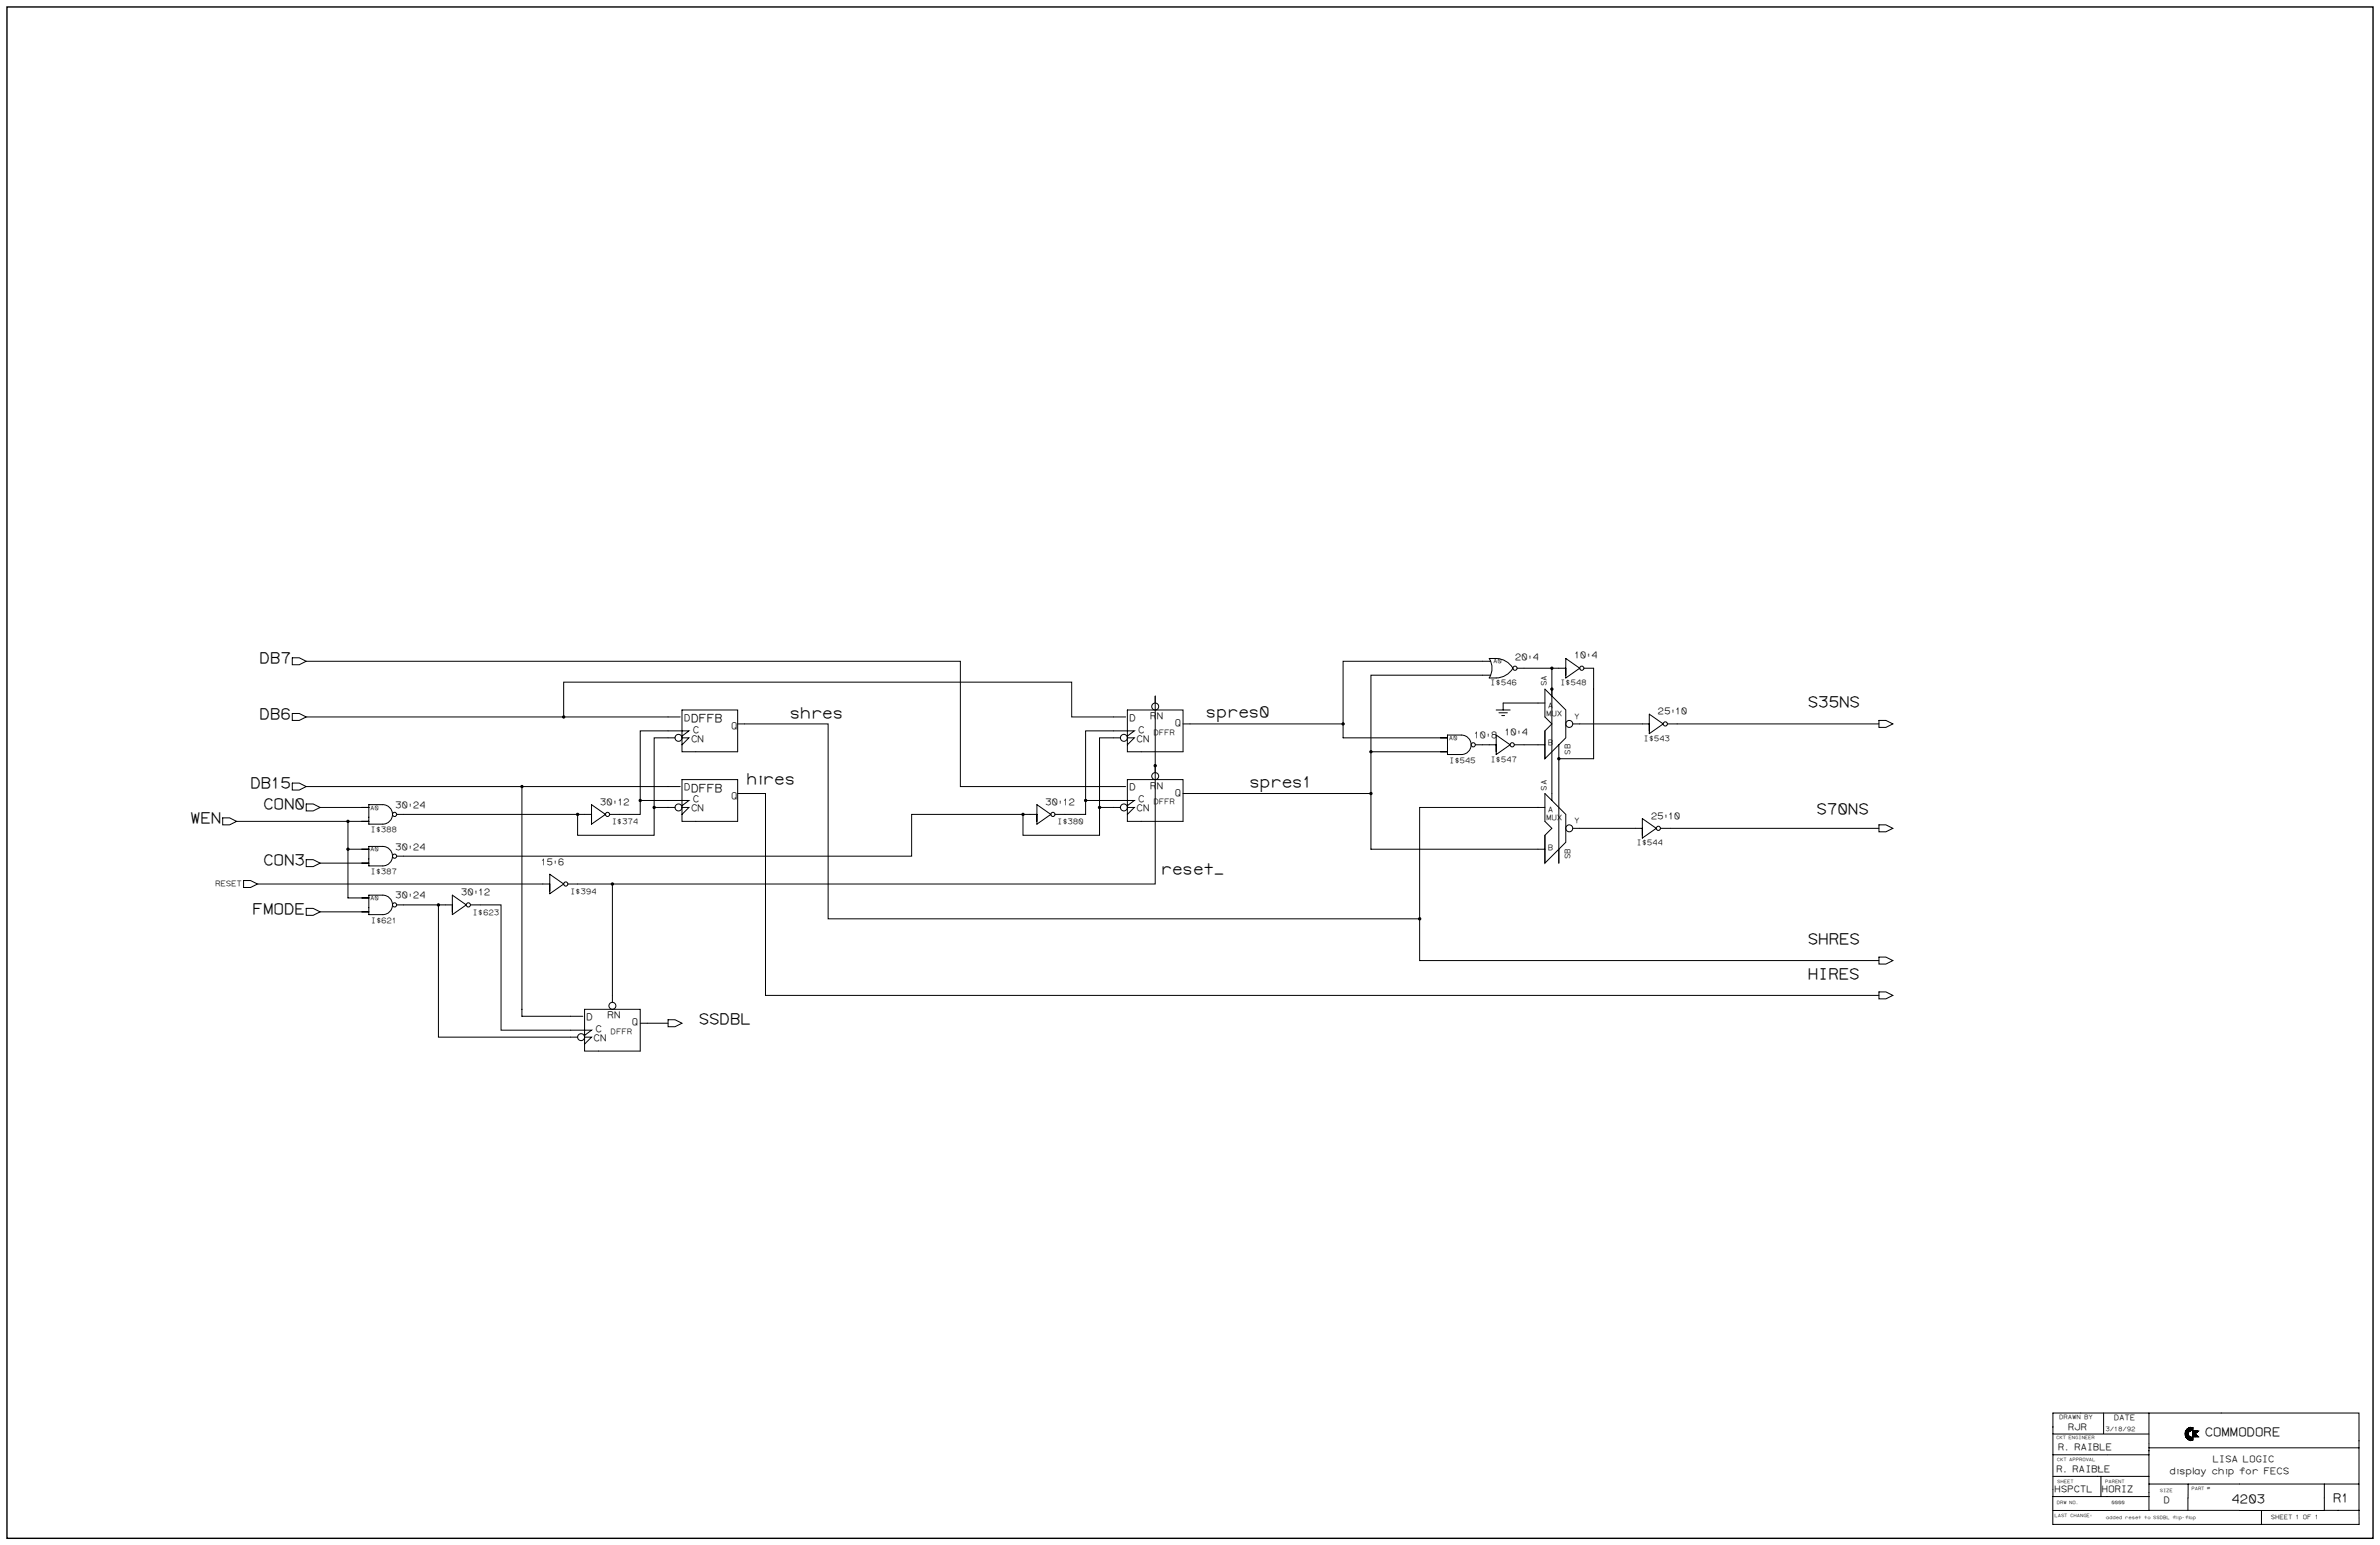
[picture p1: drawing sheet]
<svg xmlns="http://www.w3.org/2000/svg" width="1189mm" height="772mm" viewBox="0 0 1189 772" stroke-linecap="round" stroke-linejoin="round" font-family="sans-serif">
<defs><g id="words">
<g font-size="7.7">
<text x="129" y="331">DB7</text>
<text x="903" y="353">S35NS</text>
<text x="129" y="359">DB6</text>
<text x="394" y="358">shres</text>
<text x="602" y="358">spres0</text>
<text x="125" y="394">DB15</text>
<text x="373" y="392">hires</text>
<text x="624" y="393">spres1</text>
<text x="131" y="404">CON0</text>
<text x="907" y="406">S70NS</text>
<text x="95" y="411">WEN</text>
<text x="131" y="432">CON3</text>
<text x="579" y="436">reset_</text>
<text x="126" y="456">FMODE</text>
<text x="903" y="471">SHRES</text>
<text x="903" y="489">HIRES</text>
<text x="349" y="511">SSDBL</text>
</g>
<g font-size="6.2">
<text x="1101" y="717">COMMODORE</text>
<text x="1114" y="751">4203</text>
<text x="1165" y="750">R1</text>
</g>
<g font-size="5.8">
<text x="345" y="361">DFFB</text>
<text x="345" y="396">DFFB</text>
</g>
<g font-size="4.8">
<text x="341" y="360">D</text>
<text x="564" y="360">D</text>
<text x="574" y="359">RN</text>
<text x="346" y="366">C</text>
<text x="365" y="364">Q</text>
<text x="568" y="366">C</text>
<text x="586" y="363">Q</text>
<text x="345" y="370">CN</text>
<text x="567" y="370">CN</text>
<text x="341" y="395">D</text>
<text x="564" y="395">D</text>
<text x="574" y="394">RN</text>
<text x="346" y="401">C</text>
<text x="365" y="399">Q</text>
<text x="568" y="401">C</text>
<text x="586" y="397">Q</text>
<text x="345" y="405">CN</text>
<text x="567" y="405">CN</text>
<text x="293" y="509">D</text>
<text x="303" y="508">RN</text>
<text x="297" y="515">C</text>
<text x="315" y="512">Q</text>
<text x="296" y="520">CN</text>
</g>
<g font-size="4.6">
<text x="756" y="329">20:4</text>
<text x="786" y="329">10:4</text>
<text x="828" y="357">25:10</text>
<text x="736" y="369">10:8</text>
<text x="751" y="367">10:4</text>
<text x="300" y="402">30:12</text>
<text x="522" y="402">30:12</text>
<text x="197" y="403">30:24</text>
<text x="824" y="409">25:10</text>
<text x="197" y="424">30:24</text>
<text x="270" y="432">15:6</text>
<text x="197" y="449">30:24</text>
<text x="230" y="447">30:12</text>
<text x="1033" y="714">RJR</text>
<text x="1028" y="724">R. RAIBLE</text>
<text x="1105" y="730">LISA LOGIC</text>
<text x="1027" y="735">R. RAIBLE</text>
<text x="1083" y="736">display chip for FECS</text>
<text x="1026" y="745">HSPCTL</text>
<text x="1049" y="745">HORIZ</text>
<text x="1080" y="751">D</text>
</g>
<g font-size="3.9">
<text x="744" y="342">I$546</text>
<text x="772" y="343" transform="rotate(-90 772 343)">SA</text>
<text x="779" y="342">I$548</text>
<text x="773" y="353">A</text>
<text x="772" y="357">MUX</text>
<text x="786" y="359">Y</text>
<text x="576" y="367">DFFR</text>
<text x="821" y="370">I$543</text>
<text x="773" y="372">B</text>
<text x="784" y="377" transform="rotate(-90 784 377)">SB</text>
<text x="724" y="381">I$545</text>
<text x="744" y="380">I$547</text>
<text x="772" y="395" transform="rotate(-90 772 395)">SA</text>
<text x="576" y="402">DFFR</text>
<text x="773" y="405">A</text>
<text x="306" y="412">I$374</text>
<text x="528" y="412">I$380</text>
<text x="772" y="410">MUX</text>
<text x="786" y="411">Y</text>
<text x="185" y="416">I$388</text>
<text x="773" y="424">B</text>
<text x="817" y="422">I$544</text>
<text x="784" y="429" transform="rotate(-90 784 429)">SB</text>
<text x="185" y="436">I$387</text>
<text x="107" y="442">RESET</text>
<text x="285" y="446">I$394</text>
<text x="185" y="461">I$621</text>
<text x="236" y="457">I$623</text>
<text x="305" y="516">DFFR</text>
<text x="1056" y="709">DATE</text>
</g>
<g font-size="3.1">
<text x="746" y="331">A0</text>
<text x="724" y="370">A0</text>
<text x="185" y="404">A0</text>
<text x="185" y="425">A0</text>
<text x="185" y="450">A0</text>
<text x="1028" y="708">DRAWN BY</text>
<text x="1051" y="715">3/18/92</text>
<text x="1134" y="759">SHEET 1 OF 1</text>
</g>
<g font-size="2.3">
<text x="1027" y="719">CKT ENGINEER</text>
<text x="1027" y="730">CKT APPROVAL</text>
<text x="1027" y="741">SHEET</text>
<text x="1051" y="741">PARENT</text>
<text x="1079" y="745">SIZE</text>
<text x="1094" y="744">PART #</text>
<text x="1027" y="751">DRW NO.</text>
<text x="1054" y="751">0000</text>
<text x="1026" y="757">LAST CHANGE:</text>
<text x="1052" y="759">added reset to SSDBL flip-flop</text>
</g>
<text font-size="1.7" x="1048" y="734">N</text>
</g></defs>
<path d="M3 3h1182v765h-1182z" fill="#fff" stroke="#fff" stroke-width=".5"/>
<path d="M3 3h1182v765h-1182z" fill="none" stroke="#000" stroke-width=".7"/>
<g fill="none" stroke="#000" stroke-width=".5">
<path d="M146 328h3l4 2-4 2h-3zM153 330h327v63h82M744 329h3a10 10 0 0 1 9 5 10 10 0 0 1-9 5h-3a9 9 0 0 0 0-10zM744 337h-59v38M744 330h-73v32M758 334h24M775 334v66M782 329l7 5-7 5zM791 334h5v45h-18M146 356h3l4 2-4 2h-3zM153 358h128v-17h254v17h27M281 358h59"/>
<path d="M341 355h27v20h-27zM563 355h28v20h-28zM577 351v-3v93h-293M747 355h7M749 356h4M750 357h1M771 344l11 11v13l-11 11v-14l4-3-4-4zM771 351h-20v4M824 357l7 5-7 4zM938 360h4l3 2-3 1h-4zM337 368h-10v49h-39v-10M341 368l3-3h-24v35"/>
<path d="M341 368h3l-3 4M368 362h46v97h295M560 368h-11v49h-38v-10M563 368l3-3h-24v35M563 368h3l-3 4M591 362h80M671 362v6h52M723 375h-38v21M723 367h7a5 5 0 0 1 5 5 5 5 0 0 1-5 5h-7zM737 372h10M747 367l7 5-7 5zM756 372h15"/>
<path d="M771 365v14M778 372v59M785 362h39M833 362h105M146 391h3l4 2-4 2h-3zM153 393h187M261 393v114h30M320 400v7h-16M320 400h24l-3 2M341 389h27v21h-27zM368 396h14v101h556M563 389h28v21h-28z"/>
<path d="M577 382v4M591 396h94M685 396v28h86M771 396l11 11v14l-11 10v-14l4-3-4-4zM111 408h4l3 2-3 2h-4zM118 410h56v14M153 401h3l4 2-4 2h-3zM160 403h24M174 410h10M184 402h7a5 5 0 0 1 5 5 5 5 0 0 1-5 5h-7zM198 407h97M295 402l7 5-7 5z"/>
<path d="M327 403h10M341 403h3l-3 4M518 407h-63v21h-257M518 402l7 5-7 5zM549 403h11M563 402l3-2h-24v7h-15M563 403h3l-3 4M771 403h-62v77h229M771 417v14M785 414h35M820 409l7 5-7 5zM829 414h109"/>
<path d="M938 412h4l3 2-3 1h-4zM122 440h3l4 1-4 2h-3zM153 429h3l4 2-4 2h-3zM160 431h24M174 424h10M174 424v24h10M184 423h7a5 5 0 0 1 5 5 5 5 0 0 1-5 4h-7zM275 437l6 4-6 5zM129 441h146M153 454h3l4 1-4 2h-3zM160 455h24M184 447h7a5 5 0 0 1 5 5 5 5 0 0 1-5 5h-7z"/>
<path d="M198 452h21M226 452h-7v66h69M226 447l7 5-7 5zM235 452h15v62h45l-3 3M306 441v60M938 478h4l3 2-3 1h-4zM938 495h4l3 2-3 2h-4zM292 518h3l-3 3M292 504h28v21h-28zM320 511h14M334 509h3l4 2-4 2h-3zM1025 706h153v55h-153z"/>
<path d="M1025 716h48M1050 706v10M1073 706v48M1091 716h2v3v-2v2v-2l2 1v1h-1h-1v-1l1 1M1091 715l1 2v-2v3v-4v4M1091 717l1-2v3v-3v3v-4v4M1092 718v-4v4M1092 716v-2v4M1092 714v4M1092 714h1l-1 4 1-4-1 5 1-3v3v-2v2v-2v2v-2v2v-2v2l1-1v1v-1v1v-1v1v-1v1v-1l1 1v-1v1v-1v1v-1v1v-1l-1 1v-1v1v-1v1v-1M1093 713l-1 6v-5v5v-1v-4v4M1093 717v2v-2v2v-1l1 1v-1v1v-1v1v-1v1v-1v1l1-1v1"/>
<path d="M1093 713l-2 2 1 1v-1v2l1 2-1-2M1093 713v2M1093 715v-2v3M1093 715v-2v2M1094 715l-1-2v2M1094 714h.1M1094 718h1M1095 713v1v-1v1v-1v1v-1v1h-1v-1v1l1-1v1l-1-1v1v-1v1v-1v1v-1v1v-1l-1 2M1095 713v1M1095 713v1v-1l-1 1v-1v1v-1v1v-1v2l-1-2v2v-2v2l2-1M1095 715h3l-2 1h-1zM1095 716h1l2 1h-3z"/>
<path d="M1095 713a3 3 0 0 0-4 3 3 3 0 0 0 4 3M1095 714a1.7 1.7 0 0 0-2 2 1.7 1.7 0 0 0 2 2v1M1095 713h-2v2v-2v3v-2v5M1095 715h2M1095 717h3M1095 715v1M1096 715v1M1096 716v1v-1v1v-1l-1 1v-1v1M1096 715v1l2-1h-2M1096 716v1v-1v1h1M1096 716l-1 1h2h-2h2h-2h3h-1M1096 715v1h-1h2v-1"/>
<path d="M1097 715h-2M1097 715h.1M1098 715h.1M1025 726h48M1025 737h48M1049 737v10M1073 723h105M1025 747h48M1073 741h105M1093 741v13M1129 754v7M1161 741v13"/>
<path d="M1178 754h-153"/>
<circle cx="757" cy="334" r="1"/>
<circle cx="790" cy="334" r="1"/>
<circle cx="577" cy="353" r="1.7"/>
<circle cx="339" cy="368" r="1.7"/>
<circle cx="561" cy="368" r="1.7"/>
<circle cx="736" cy="372" r="1"/>
<circle cx="755" cy="372" r="1"/>
<circle cx="784" cy="362" r="1.7"/>
<circle cx="832" cy="362" r="1"/>
<circle cx="577" cy="388" r="1.7"/>
<circle cx="197" cy="407" r="1"/>
<circle cx="303" cy="407" r="1"/>
<circle cx="339" cy="403" r="1.7"/>
<circle cx="526" cy="407" r="1"/>
<circle cx="561" cy="403" r="1.7"/>
<circle cx="784" cy="414" r="1.7"/>
<circle cx="828" cy="414" r="1"/>
<circle cx="197" cy="428" r="1"/>
<circle cx="197" cy="452" r="1"/>
<circle cx="234" cy="452" r="1"/>
<circle cx="283" cy="441" r="1"/>
<circle cx="290" cy="518" r="1.7"/>
<circle cx="306" cy="502" r="1.7"/>
</g>
<g fill="#000" stroke="#000" stroke-width=".5">
<circle cx="775" cy="334" r=".6"/>
<circle cx="281" cy="358" r=".6"/>
<circle cx="775" cy="344" r=".6"/>
<circle cx="671" cy="362" r=".6"/>
<circle cx="685" cy="375" r=".6"/>
<circle cx="778" cy="379" r=".6"/>
<circle cx="261" cy="393" r=".6"/>
<circle cx="320" cy="400" r=".6"/>
<circle cx="542" cy="400" r=".6"/>
<circle cx="577" cy="382" r=".6"/>
<circle cx="685" cy="396" r=".6"/>
<circle cx="174" cy="410" r=".6"/>
<circle cx="288" cy="407" r=".6"/>
<circle cx="327" cy="403" r=".6"/>
<circle cx="511" cy="407" r=".6"/>
<circle cx="549" cy="403" r=".6"/>
<circle cx="174" cy="424" r=".6"/>
<circle cx="219" cy="452" r=".6"/>
<circle cx="306" cy="441" r=".6"/>
<circle cx="709" cy="459" r=".6"/>
</g>
<use href="#words"/>
</svg>
